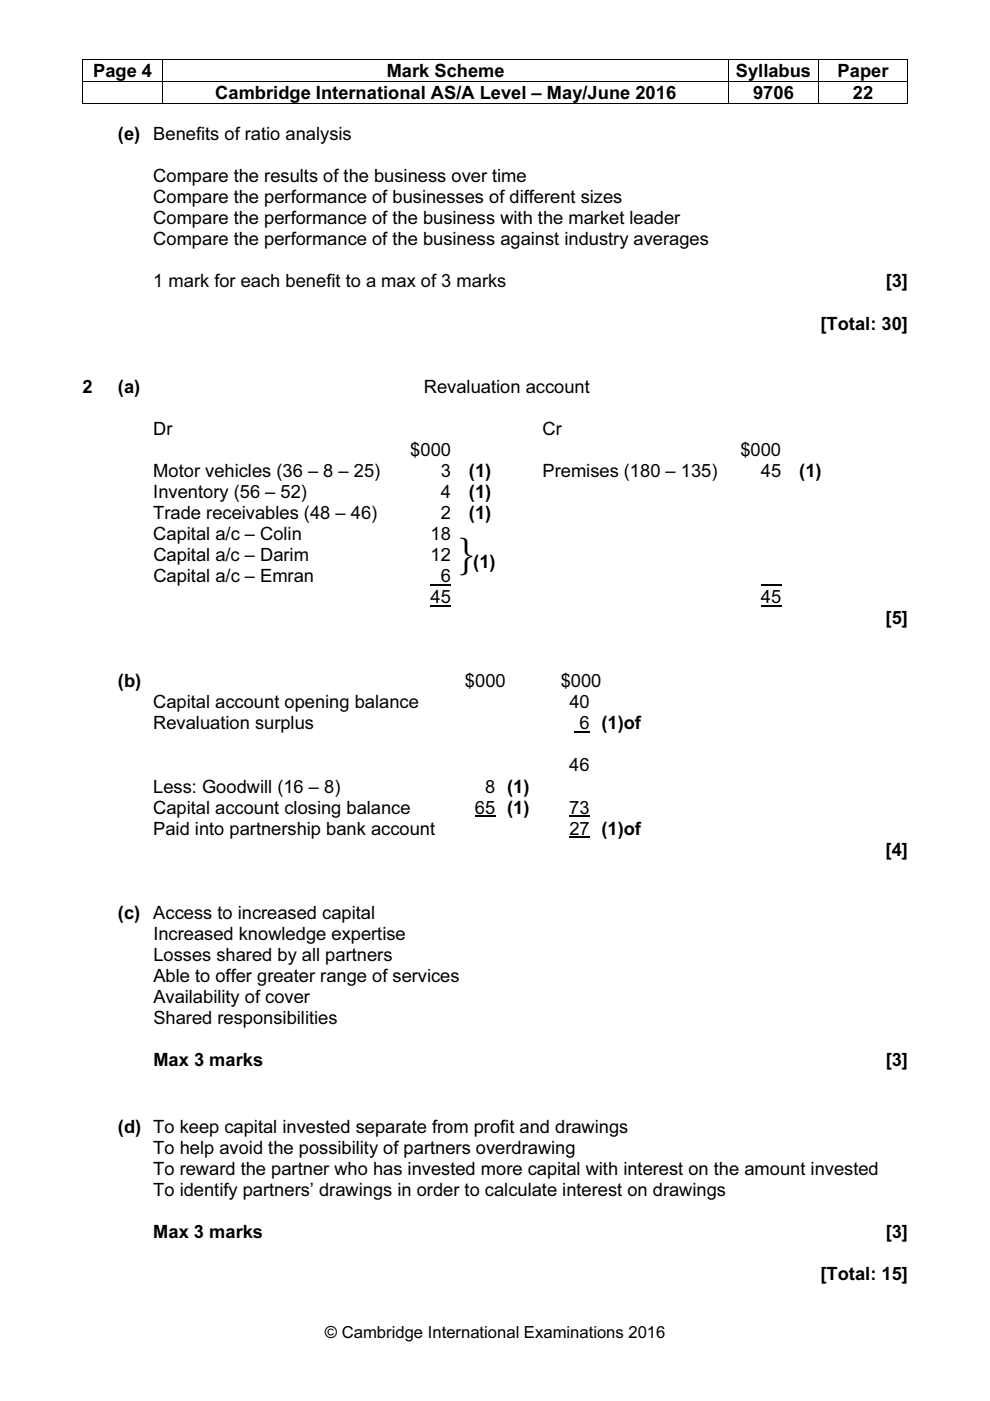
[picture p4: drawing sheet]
<svg xmlns="http://www.w3.org/2000/svg" width="210mm" height="297mm" viewBox="0 0 210 297" stroke-linecap="round" stroke-linejoin="round" font-family="sans-serif">
<defs><g id="words">
<text font-size="8.5" x="97.5" y="120.4">à</text>
<g font-size="3.9">
<text x="19.7" y="16.4">Page 4</text>
<text x="82" y="16.4">Mark Scheme</text>
<text x="156" y="16.4">Syllabus</text>
<text x="177.6" y="16.4">Paper</text>
<text x="45.6" y="21">Cambridge International AS/A Level – May/June 2016</text>
<text x="159.7" y="21">9706</text>
<text x="180.8" y="21">22</text>
<text x="25" y="29.7">(e)</text>
<text x="32.5" y="29.7">Benefits of ratio analysis</text>
<text x="32.5" y="38.6">Compare the results of the business over time</text>
<text x="32.5" y="43.1">Compare the performance of businesses of different sizes</text>
<text x="32.5" y="47.6">Compare the performance of the business with the market leader</text>
<text x="32.5" y="52">Compare the performance of the business against industry averages</text>
<text x="32.5" y="60.9">1 mark for each benefit to a max of 3 marks</text>
<text x="187.8" y="60.9">[3]</text>
<text x="174" y="69.9">[Total: 30]</text>
<text x="17.5" y="83.2">2</text>
<text x="25" y="83.2">(a)</text>
<text x="89.9" y="83.2">Revaluation account</text>
<text x="32.5" y="92.2">Dr</text>
<text x="115" y="92.2">Cr</text>
<text x="32.5" y="101.1">Motor vehicles (36 – 8 – 25)</text>
<text x="87" y="96.6">$000</text>
<text x="93.5" y="101.1">3</text>
<text x="99.4" y="101.1">(1)</text>
<text x="115" y="101.1">Premises (180 – 135)</text>
<text x="157" y="96.6">$000</text>
<text x="161.3" y="101.1">45</text>
<text x="169.5" y="101.1">(1)</text>
<text x="32.5" y="105.6">Inventory (56 – 52)</text>
<text x="93.5" y="105.6">4</text>
<text x="99.4" y="105.6">(1)</text>
<text x="32.5" y="110">Trade receivables (48 – 46)</text>
<text x="93.5" y="110">2</text>
<text x="99.4" y="110">(1)</text>
<text x="32.5" y="114.5">Capital a/c – Colin</text>
<text x="32.5" y="118.9">Capital a/c – Darim</text>
<text x="91.3" y="114.5">18</text>
<text x="91.3" y="118.9">12</text>
<text x="32.5" y="123.4">Capital a/c – Emran</text>
<text x="93.5" y="123.4">6</text>
<text x="100.4" y="120.4">(1)</text>
<text x="91.3" y="127.9">45</text>
<text x="161.3" y="127.9">45</text>
<text x="187.8" y="132.3">[5]</text>
<text x="25" y="145.7">(b)</text>
<text x="98.6" y="145.7">$000</text>
<text x="118.9" y="145.7">$000</text>
<text x="32.5" y="154.6">Revaluation surplus</text>
<text x="32.5" y="150.2">Capital account opening balance</text>
<text x="120.7" y="150.2">40</text>
<text x="122.9" y="154.6">6 (1)of</text>
<text x="120.7" y="163.6">46</text>
<text x="32.5" y="168">Less: Goodwill (16 – 8)</text>
<text x="32.5" y="172.5">Capital account closing balance</text>
<text x="100.7" y="172.5">65 (1)</text>
<text x="102.9" y="168">8 (1)</text>
<text x="120.7" y="172.5">73</text>
<text x="32.5" y="177">Paid into partnership bank account</text>
<text x="120.7" y="177">27 (1)of</text>
<text x="187.8" y="181.4">[4]</text>
<text x="25" y="194.8">(c)</text>
<text x="32.5" y="194.8">Access to increased capital</text>
<text x="32.5" y="199.3">Increased knowledge expertise</text>
<text x="32.5" y="203.7">Losses shared by all partners</text>
<text x="32.5" y="208.2">Able to offer greater range of services</text>
<text x="32.5" y="212.7">Availability of cover</text>
<text x="32.5" y="217.1">Shared responsibilities</text>
<text x="32.5" y="226">Max 3 marks</text>
<text x="187.8" y="226">[3]</text>
<text x="25" y="240.2">(d) To keep capital invested separate from profit and drawings</text>
<text x="32.5" y="244.7">To help avoid the possibility of partners overdrawing</text>
<text x="32.5" y="249.2">To reward the partner who has invested more capital with interest on the amount invested</text>
<text x="32.5" y="253.6">To identify partners’ drawings in order to calculate interest on drawings</text>
<text x="32.5" y="262.6">Max 3 marks</text>
<text x="187.8" y="262.6">[3]</text>
<text x="174" y="271.5">[Total: 15]</text>
</g>
<text font-size="3.5" x="68.9" y="283.8">© Cambridge International Examinations 2016</text>
</g></defs>
<path d="M17.4 12.6h.2v.1h-.2zM17.4 17.2h.2v.2h-.2zM34.4 12.6h.2v.1h-.2zM34.4 17.2h.2v.2h-.2zM154.4 12.6h.2v.1h-.2zM154.4 17.2h.2v.2h-.2zM173.4 12.6h.2v.1h-.2zM173.4 17.2h.2v.2h-.2zM192.4 12.6h.2v.1h-.2zM192.4 17.2h.2v.2h-.2zM192.4 21.8h.2v.2h-.2z" fill="#000"/>
<g fill="none" stroke="#000" stroke-width=".21">
<path d="M17.4 12.6h17M17.5 12.7v4.5M17.5 17.4v4.6M17.6 17.3h16.8M34.5 12.7v4.5M34.5 17.4v4.6M34.6 12.6h119.8M34.6 17.3h119.8M154.5 12.7v4.5M154.5 17.4v4.6M154.6 12.6h18.8M154.6 17.3h18.8"/>
<path d="M173.5 12.7v4.5M173.5 17.4v4.6M173.6 12.6h18.8M173.6 17.3h18.8M192.5 12.7v4.5M192.5 17.4v4.6M17.4 21.9h17M34.6 21.9h119.8M154.6 21.9h18.8M173.6 21.9h18.8"/>
</g>
<path d="M91.3 128.4h4.3M91.3 124h4.3M161.3 128.4h4.3M161.3 124h4.3M121.8 155.2h3.2M100.7 173h4.3M120.7 173h4.3M120.7 177.5h4.3" fill="none" stroke="#000" stroke-width=".28"/>
<use href="#words"/>
</svg>
